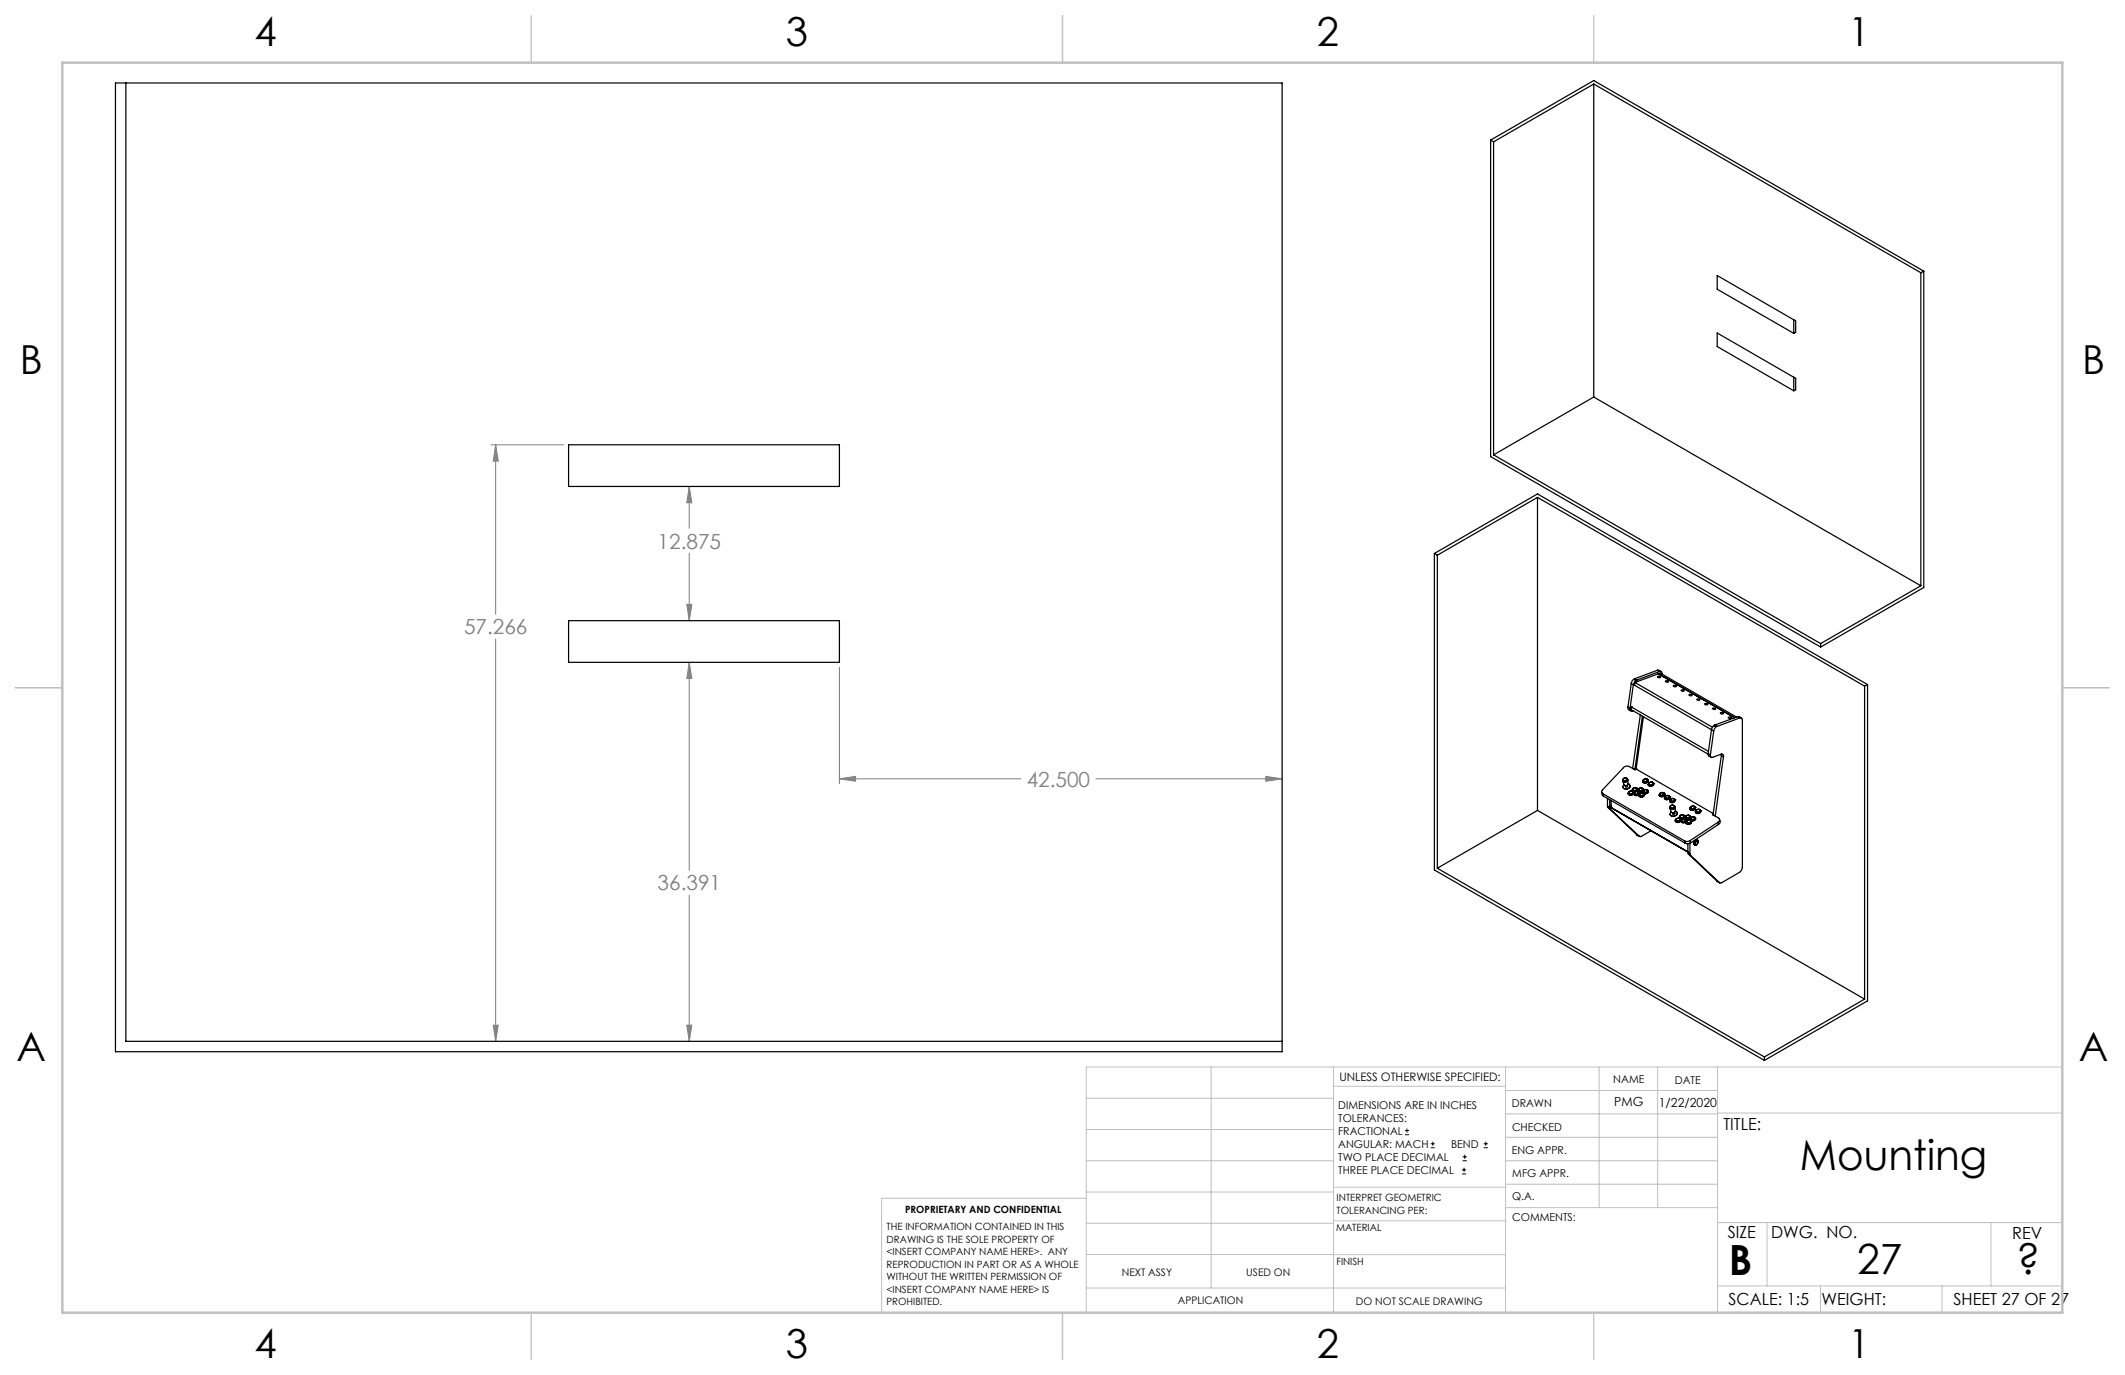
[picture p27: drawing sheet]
<svg xmlns="http://www.w3.org/2000/svg" width="432mm" height="279mm" viewBox="0 0 432 279" stroke-linecap="round" stroke-linejoin="round" font-family="sans-serif">
<defs><g id="words">
<g font-size="8.5">
<text x="365.7" y="237.7">Mounting</text>
<text x="351.3" y="259">B</text>
<text x="377.4" y="258.9">27</text>
<text x="409.8" y="258.9">?</text>
</g>
<g font-size="8.1">
<text x="51.7" y="9.3">4</text>
<text x="159.7" y="9.3">3</text>
<text x="267.6" y="9.3">2</text>
<text x="375.6" y="9.3">1</text>
<text x="4" y="76">B</text>
<text x="423.1" y="76">B</text>
<text x="3.3" y="215.7">A</text>
<text x="422.4" y="215.7">A</text>
<text x="51.7" y="276">4</text>
<text x="159.7" y="276">3</text>
<text x="267.6" y="276">2</text>
<text x="375.6" y="276">1</text>
</g>
<g font-size="4.2" fill="#808080">
<text x="133.6" y="111.5">12.875</text>
<text x="94.3" y="128.9">57.266</text>
<text x="208.6" y="159.8">42.500</text>
<text x="133.6" y="180.9">36.391</text>
</g>
<g font-size="3.4">
<text x="350.2" y="229.5">TITLE:</text>
<text x="351.1" y="251.6">SIZE</text>
<text x="359.9" y="251.6">DWG. NO.</text>
<text x="408.9" y="251.7">REV</text>
<text x="351.2" y="265.2">SCALE: 1:5</text>
<text x="370.1" y="265.3">WEIGHT:</text>
<text x="396.9" y="265.2">SHEET 27 OF 27</text>
</g>
<g font-size="2.5">
<text x="328" y="224.8">PMG</text>
<text x="337.1" y="224.9">1/22/2020</text>
</g>
<text font-size="2.4" x="272.2" y="219.7">UNLESS OTHERWISE SPECIFIED:</text>
<g font-size="2.2">
<text x="327.8" y="220.1">NAME</text>
<text x="340.3" y="220.2">DATE</text>
<text x="271.9" y="225.3">DIMENSIONS ARE IN INCHES</text>
<text x="271.9" y="227.9">TOLERANCES:</text>
<text x="307.2" y="224.9">DRAWN</text>
<text x="271.9" y="230.6">FRACTIONAL</text>
<text x="271.9" y="233.2">ANGULAR: MACH</text>
<text x="294.9" y="233.2">BEND</text>
<text x="307.3" y="229.8">CHECKED</text>
<text x="271.9" y="235.9">TWO PLACE DECIMAL</text>
<text x="271.9" y="238.5">THREE PLACE DECIMAL</text>
<text x="307.2" y="234.5">ENG APPR.</text>
<text x="307.3" y="239.2">MFG APPR.</text>
<text x="307.3" y="243.9">Q.A.</text>
<text x="307.3" y="248.1">COMMENTS:</text>
</g>
<g font-size="2.1">
<text x="227.9" y="259.2">NEXT ASSY</text>
<text x="253.3" y="259.2">USED ON</text>
<text x="239.3" y="265">APPLICATION</text>
<text x="275.5" y="265.1">DO NOT SCALE DRAWING</text>
</g>
<g font-size="2">
<text x="271.6" y="244.1">INTERPRET GEOMETRIC</text>
<text x="180.2" y="250">THE INFORMATION CONTAINED IN THIS</text>
<text x="183.9" y="246.4">PROPRIETARY AND CONFIDENTIAL</text>
<text x="271.5" y="250.2">MATERIAL</text>
<text x="271.6" y="246.6">TOLERANCING PER:</text>
<text x="180.2" y="252.5">DRAWING IS THE SOLE PROPERTY OF</text>
<text x="180.2" y="255.1">&lt;INSERT COMPANY NAME HERE&gt;. ANY</text>
<text x="180.2" y="257.6">REPRODUCTION IN PART OR AS A WHOLE</text>
<text x="271.5" y="257">FINISH</text>
<text x="180.2" y="260.1">WITHOUT THE WRITTEN PERMISSION OF</text>
<text x="180.2" y="262.6">&lt;INSERT COMPANY NAME HERE&gt; IS</text>
<text x="180.2" y="265.2">PROHIBITED.</text>
</g>
</g></defs>
<g fill="none" stroke="#000" stroke-width=".2">
<path d="M285.5 230.6h.8M285.5 229.7h.8M285.9 229.3v.9M290.7 233.2h.8M290.7 232.4h.8M291.1 232v.8M297.1 238.5h.8M297.1 237.7h.8M297.2 235.9h.9M297.2 235.1h.9M297.5 237.3v.8M297.6 234.6v.9"/>
<path d="M301.5 233.2h.8M301.5 232.4h.8M301.9 232v.8"/>
</g>
<g fill="none" stroke="#808080" stroke-width=".2">
<path d="M99.7 90.4h14.8M100.7 90.4l.5 3.3h-1zM100.7 90.4v34.4M140.1 98.8l.5 3.4h-1zM140.1 98.8v8.6M140.1 112.4v13.7M100.7 129.9v81.7M139.6 122.8h1l-.5 3.3zM140.1 134.6l.5 3.3h-1zM140.1 134.6v42.2M170.6 135.6v23.6M170.6 158.3l3.2-.5v1z"/>
<path d="M170.6 158.3h36.8M222.7 158.3h37.8M257.2 157.8l3.3 .5-3.3 .5zM140.1 181.9v29.7M100.2 208.3h1l-.5 3.3zM139.6 208.3h1l-.5 3.3z"/>
</g>
<g fill="none" stroke="#c0c0c0" stroke-width=".2">
<path d="M246.1 216.8v44.9M271 216.8v49.9M305.9 216.8v49.9M324.9 216.8v28.6M336.8 216.8v28.6M349 216.8v49.9M419.1 216.8h-198.4v49.9M220.7 235.9h50.3M220.7 229.5h50.3M220.7 223.2h50.3M271 220.7h34.9M305.9 231.1h43.1"/>
<path d="M305.9 226.3h43.1M305.9 221.6h43.1M305.9 235.9h43.1M349 226.2h70.1M220.7 248.6h50.3M220.7 242.2h50.3M220.7 254.9h50.3M220.7 243.5h-41.6v23.2M271 255h34.9M271 248.1h35M271 241.2h35M305.9 240.6h43.1"/>
<path d="M306 245.4h43M349 248.4h70.1M359.1 248.4v12.9M404.6 248.4v12.9M220.7 261.7h85.2M349 261.3h70.1M369.9 261.3v5.4M394.6 261.3v5.4"/>
</g>
<path d="M108 3.2v9.5M215.9 3.2v9.5M323.8 3.2v9.5M3.1 139.7h9.6M419.1 139.7h9.5M108 266.7v9.6M215.9 266.7v9.6M323.8 266.7v9.6" fill="none" stroke="#c0c0c0" stroke-width=".25"/>
<path d="M12.7 12.7h406.4v254h-406.4z" fill="none" stroke="#c0c0c0" stroke-width=".5"/>
<path d="M257.2 157.8l3.3 .5-3.3 .5zM170.6 158.3l3.2-.5v1zM140.1 134.6l.5 3.3h-1zM139.6 208.3h1l-.5 3.3zM100.2 208.3h1l-.5 3.3zM100.7 90.4l.5 3.3h-1zM139.6 122.8h1l-.5 3.3zM140.1 98.8l.5 3.4h-1z" fill="#808080"/>
<g fill="none" stroke="#000" stroke-width=".25">
<path d="M23.5 16.9h237v196.8h-237zM25.6 16.9v194.7h234.9M323.8 17.1l66.5 38.3M323.8 17.1l-20.3 11.7M323.8 17.1v63.6M302.9 28.5v64.3l67.1 38.7M302.9 28.5l.6 .3M302.9 28.5l20.9-12.1 67.1 38.7M303.5 28.8v63.6M390.3 55.4v63.6M390.9 55.1l-.6 .3M390.9 55.1v64.3l-20.9 12.1"/>
<path d="M364.5 65l.4 .2v2.3l-.4 .2M364.5 65v2.7M364.5 76.7v2.7M364.5 76.7l.4 .2v2.3l-.4 .2M364.5 65l-15.6-9v2.8l15.6 8.9M364.5 76.7l-15.6-9v2.7l15.6 9M115.5 90.4h55.1v8.4h-55.1zM303.5 92.4l66.5 38.4M323.8 80.7l66.5 38.3M323.8 80.7l-20.3 11.7M291.5 112.5v64.3l67 38.7M291.5 112.5l.6 .3"/>
<path d="M291.5 112.5l20.9-12.1 67.1 38.7M292.1 112.8v63.6M312.4 101.1l66.5 38.3M312.4 101.1l-20.3 11.7M312.4 101.1v63.6M390.3 119l-20.3 11.8M115.5 126.1h55.1v8.5h-55.1zM331.5 138.9l.4 .2M331.5 138.9l-.7 4.8M331.9 139.1l-.7 4.9M332.1 137.9l-.4 .4-.2 .6M332.1 137.9l.5 .3"/>
<path d="M332.2 138.7l-.1 .5 15.7 9.1M332.2 138.7l15.8 9.1M332.4 138.1l-.2 .1 .2 .1M332.4 138.1v.1M332.4 138.1l.1 .1M332.4 138.3l-.5 .8M332.4 138.3v.3M332.5 138.2v.4M332.6 138.2h-.1M336.8 136.2h.2l.5 .3M336.8 136.2l.4 .3M336.8 136.2l-4.7 1.7"/>
<path d="M336.8 137.5l.1-.1a.29 .29 0 0 1 .3 0 .29 .29 0 0 1 .2 .3h-.5zM337 136.9h.1M337 136.9l.4-.1 15.4 8.9M337 136.9l15.5 8.9M337 136.9l-4.8 1.8M337.2 136.5h.4l.1 .5M337.2 136.5l-4.6 1.7M338.5 138.4a.28 .28 0 0 1 .3-.1 .28 .28 0 0 1 .1 .3h-.4zM340 139.3a.28 .28 0 0 1 .4-.1 .28 .28 0 0 1 .1 .3h-.4zM370 130.8v.7M378.9 139.4v63.6M379.5 139.1l-.6 .3"/>
<path d="M379.5 139.1v64.3l-21 12.1M329.7 158.7l.3 .7a.46 .46 0 0 0 .5 .2 .46 .46 0 0 0 .3-.4M329.8 159.9v.1M330 158.2a.34 .34 0 0 1 .4-.1 .34 .34 0 0 1 .1 .4 .34 .34 0 0 1-.4 .1l-.3-.1zM330.7 159.5v.3l-.1 .1h-.2l-.2-.3M330.7 158.4a.52 .52 0 0 0-.5-.3 .52 .52 0 0 0-.5 .5M330.7 158.4a.54 .54 0 0 1-.3 .5 .54 .54 0 0 1-.7-.2M330.7 158.4a.56 .56 0 0 1-.4 .4 .56 .56 0 0 1-.6-.2v.1M330.8 158.5v.7M330.8 143.7l.1 .4 .5 .4M330.8 143.7l.4 .3M330.8 159.3a.54 .54 0 0 1 .4 .7 .54 .54 0 0 1-.7 .3 .49 .49 0 0 1-.6-.2 .49 .49 0 0 1 .1-.6"/>
<path d="M331.2 144l.2 .5 .4-.1M331.3 159.6a.82 .82 0 0 1-.7 .7 .82 .82 0 0 1-.8-.3M331.5 143.7v.5l15.6 9M331.5 143.7l15.7 9M331.7 143.6l-.2 .1M332.4 156.2l-.2 .2-1.2-.7-.3-.1-.7 .3-4.4 4.6-.1 .5 .2 .3M332.4 156.2l15.7 9.1M332.5 156.2h.1M333.3 145.3l-1.5 10.8 .4 .3 1.5-10.8M333.9 158.7h.1M333.9 145.7l-1.4 10.6M334.1 158.4l-.3 .4"/>
<path d="M334.1 158.4a.35 .35 0 0 1 .5-.1 .35 .35 0 0 1 0 .5 .35 .35 0 0 1-.4 0l-.3-.1zM334.4 158.3h.2l.3 .3M334.5 158.3a.39 .39 0 0 1 .3 .5 .39 .39 0 0 1-.5 .2 .36 .36 0 0 1-.4-.1 .36 .36 0 0 1 .1-.5M334.6 158.3l.2 .2M334.6 158.3l-.5 .1-.2 .3M334.8 158.5a.44 .44 0 0 1-.4 .4 .44 .44 0 0 1-.5-.2M334.8 158.5a.47 .47 0 0 1-.4 .4 .47 .47 0 0 1-.5-.2M334.9 158.6a.56 .56 0 0 1-.5 .5 .56 .56 0 0 1-.6-.3M334.9 158.6a.61 .61 0 0 1-.5 .4 .61 .61 0 0 1-.6-.2M335.1 159.1a.37 .37 0 0 1 .5-.2 .37 .37 0 0 1 .2 .5 .37 .37 0 0 1-.5 .2 .37 .37 0 0 1-.2-.5zM335.2 159l-.3 .5M335.2 159a.36 .36 0 0 1 .5-.1 .36 .36 0 0 1 .1 .5 .36 .36 0 0 1-.5 .1l-.2-.2z"/>
<path d="M335.6 158.9l.4 .3M335.7 159a.36 .36 0 0 1 .3 .4 .36 .36 0 0 1-.5 .3 .36 .36 0 0 1-.5-.1 .36 .36 0 0 1 .1-.5M335.9 159.1a.44 .44 0 0 1-.4 .5 .44 .44 0 0 1-.5-.3M336 159.2h.1M336 159.2a.57 .57 0 0 1-.4 .6 .57 .57 0 0 1-.7-.3M336 159.2a.6 .6 0 0 1-.4 .5 .6 .6 0 0 1-.7-.2M341.6 140.3a.31 .31 0 0 1 .3-.2 .31 .31 0 0 1 .3 .3l-.4 .1zM343.2 141.1a.3 .3 0 0 1 .4 0 .3 .3 0 0 1 .1 .3h-.4zM344.8 142.1a.33 .33 0 0 1 .4-.1 .33 .33 0 0 1 .2 .3h-.5zM346.4 143a.28 .28 0 0 1 .4-.1 .28 .28 0 0 1 .1 .3h-.5zM347.1 153.1l.1 .5 .5 .3M347.1 153.1l.5 .3"/>
<path d="M347.8 148.3l.4 .3M347.8 148.3l-.7 4.8M348 143.9a.4 .4 0 0 1 .6 .2h-.4zM348.2 148.6l-.6 4.8M348.4 147.4l.1 .1a.51 .51 0 0 0-.6 .5l-.1 .3M348.4 147.4v.1M348.5 147.3l-.1 .1M348.5 147.3l.4 .3M348.9 147.6l-.4 .3-.3 .7M349.6 144.9v-.1a.29 .29 0 0 1 .4 0 .29 .29 0 0 1 .1 .3l-.4-.1zM349.7 153.2l.4 .1 .1 .5M349.7 153.2l-1.7 .7-.4-.1v-.4"/>
<path d="M349.8 153.2v.3M349.8 153.5l-1.7 12.1 .4 .2 1.7-12M349.8 153.5l.4 .3M351.2 145.7a.28 .28 0 0 1 .4-.1 .28 .28 0 0 1 .1 .4l-.4-.1zM353.1 145.6h.3l.5 .3M353.1 145.6l.5 .3M353.1 145.6l-4.6 1.7M353.6 145.9h.3l.1 .4v29.9l-.1 .5-.4 .5-3.6 2.2h-.5M353.6 145.9l-4.7 1.7M292.1 176.4l66.4 38.4M312.4 164.7l66.5 38.3M312.4 164.7l-20.3 11.7"/>
<path d="M325.5 161l.1 .5 .2 .2M325.7 161.3l16.6 9.6M325.7 161.3l.1 .4M325.8 161.7l16.6 9.6M326.6 163.8l.2 .3M326.6 163.8l.5 .2M326.6 162.2v1.6M326.8 164.1l.4 .3M326.8 164.1l5.8 5.6M327.1 164l.1 .4M327.1 162.5v1.5M327.2 164.4l5.9 5.5"/>
<path d="M327.4 164.1h.1M327.4 164.1l15.6 9M327.4 162.7v1.4M330.9 161.1h.1M331.1 160.9a.32 .32 0 0 1 .5-.2 .32 .32 0 0 1 0 .5 .32 .32 0 0 1-.4 .1 .32 .32 0 0 1-.1-.4zM331.2 160.8l-.4 .5M331.5 160.7l.3 .1 .1 .2M331.6 160.8a.42 .42 0 0 1 .2 .5 .42 .42 0 0 1-.6 .2l-.3-.2 .1-.4M331.6 160.8l.2 .2M331.6 160.8h-.3l-.4 .3M331.7 160.6l.2 .3h.3M331.8 161a.44 .44 0 0 1-.4 .4 .44 .44 0 0 1-.5-.3"/>
<path d="M331.8 161a.47 .47 0 0 1-.4 .3 .47 .47 0 0 1-.5-.2M331.8 160.2a.37 .37 0 0 1 .5-.2 .37 .37 0 0 1 .2 .5 .37 .37 0 0 1-.5 .2 .37 .37 0 0 1-.2-.5zM331.9 160.2a.33 .33 0 0 1 .5-.2 .33 .33 0 0 1 0 .5 .33 .33 0 0 1-.4 .1 .33 .33 0 0 1-.1-.4zM331.9 161a.57 .57 0 0 1-.4 .6 .57 .57 0 0 1-.7-.3M331.9 161a.61 .61 0 0 1-.4 .5 .61 .61 0 0 1-.7-.2M332 160.1l-.3 .3v.2M332.2 161a.36 .36 0 0 1 .5-.2 .36 .36 0 0 1 .1 .5 .36 .36 0 0 1-.4 .1 .36 .36 0 0 1-.2-.4zM332.3 160.1l.5 .2M332.3 160.9l-.3 .2v.3M332.4 160.1a.4 .4 0 0 1 .3 .5 .4 .4 0 0 1-.6 .2 .32 .32 0 0 1-.4-.2 .32 .32 0 0 1 .2-.4M332.6 160.8a.45 .45 0 0 1 .5 .6 .45 .45 0 0 1-.7 .3l-.3-.1-.1-.3M332.6 160.3a.44 .44 0 0 1-.3 .4 .44 .44 0 0 1-.5-.3"/>
<path d="M332.6 169.7l.5 .3M332.6 169.7l.5 .2M332.7 160.8a.4 .4 0 0 1 .3 .6 .4 .4 0 0 1-.5 .2 .34 .34 0 0 1-.5-.2 .34 .34 0 0 1 .2-.5M332.8 160.3v.2l-.3 .3M332.8 160.3a.6 .6 0 0 1-.5 .5 .6 .6 0 0 1-.6-.2M332.8 160.9l.2 .1M332.8 160.9a.48 .48 0 0 0-.7 .4M332.9 160.5h.1M333 161a.44 .44 0 0 1-.4 .5 .44 .44 0 0 1-.5-.3M333 161a.47 .47 0 0 1-.4 .4 .47 .47 0 0 1-.5-.1M333 160.3a.33 .33 0 0 1 .5-.2 .33 .33 0 0 1 .1 .5 .33 .33 0 0 1-.4 .1 .33 .33 0 0 1-.2-.4zM333.1 161.1a.6 .6 0 0 1-.5 .5 .6 .6 0 0 1-.6-.2"/>
<path d="M333.1 160.2l-.3 .5M333.1 161.5h.1M333.2 161.3a.33 .33 0 0 1 .5-.2 .33 .33 0 0 1 .1 .5l-.5 .1-.1-.2zM333.3 161.2l-.3 .4M333.4 160.1l.4 .1 .1 .2M333.6 160.2a.41 .41 0 0 1 .2 .5 .41 .41 0 0 1-.6 .2l-.4-.2 .2-.4M333.7 161.1l.4 .3M333.8 160.3a.46 .46 0 0 0-.5-.2 .46 .46 0 0 0-.4 .4M333.8 160.3a.44 .44 0 0 1-.4 .5 .44 .44 0 0 1-.5-.3M333.8 161.1a.37 .37 0 0 1 .3 .5 .37 .37 0 0 1-.5 .3 .34 .34 0 0 1-.5-.2 .34 .34 0 0 1 .1-.4M333.8 160.3a.47 .47 0 0 1-.4 .4 .47 .47 0 0 1-.5-.2M333.8 161.2l.2 .2"/>
<path d="M333.8 161.2a.48 .48 0 0 0-.7 .3M333.9 160.4h.1M333.9 160.4a.57 .57 0 0 1-.4 .6 .57 .57 0 0 1-.7-.3M333.9 160.4a.6 .6 0 0 1-.5 .5 .6 .6 0 0 1-.6-.2M334 161.4a.44 .44 0 0 1-.4 .4 .44 .44 0 0 1-.5-.3M334 161.4a.47 .47 0 0 1-.4 .3 .47 .47 0 0 1-.5-.2M334 160.8v.1M334.1 160.5a.33 .33 0 0 1 .5-.1 .33 .33 0 0 1-.1 .6 .31 .31 0 0 1-.4 0 .31 .31 0 0 1 0-.5zM334.1 161.4h.1M334.1 161.4a.57 .57 0 0 1-.4 .6 .57 .57 0 0 1-.7-.4M334.1 161.4a.6 .6 0 0 1-.4 .5 .6 .6 0 0 1-.7-.3M334.2 160.5a.41 .41 0 0 0-.3 .6 .41 .41 0 0 0 .7 .1l.3-.3 .1-.2"/>
<path d="M334.5 160.4l.3 .1 .2 .2M334.6 160.4a.43 .43 0 0 1 .2 .7 .43 .43 0 0 1-.6 0l-.3-.2 .2-.3M334.7 160.5l.1 .2M334.7 160.5a.46 .46 0 0 0-.7 .4M334.8 160.7a.45 .45 0 0 1-.3 .4 .45 .45 0 0 1-.5-.2M334.8 160.7a.47 .47 0 0 1-.3 .3 .47 .47 0 0 1-.5-.1M335 160.7a.57 .57 0 0 1-.5 .6 .57 .57 0 0 1-.6-.4M335.5 168.8l-2 1.2-.4-.1M337.3 161.3a.38 .38 0 0 1 .5-.3 .38 .38 0 0 1 .2 .5 .41 .41 0 0 1-.4 .1 .41 .41 0 0 1-.3-.3zM337.5 161.1l-.3 .3v.2M337.8 161l.5 .3M337.9 161.1a.39 .39 0 0 1 .3 .5 .39 .39 0 0 1-.6 .2 .32 .32 0 0 1-.4-.2 .32 .32 0 0 1 .2-.4"/>
<path d="M338 161.1l.1 .2M338 161.1a.43 .43 0 0 0-.5 0 .43 .43 0 0 0-.2 .4M338.1 161.3a.47 .47 0 0 1-.3 .3 .47 .47 0 0 1-.5-.1M338.1 161.3a.45 .45 0 0 1-.3 .4 .45 .45 0 0 1-.5-.3v.1M338.3 161.3a.57 .57 0 0 1-.5 .6 .57 .57 0 0 1-.6-.3M338.3 161.3a.6 .6 0 0 1-.5 .5 .6 .6 0 0 1-.6-.2M338.3 162.1h.1M338.5 161.8a.32 .32 0 0 1 .4-.2 .32 .32 0 0 1 .1 .5 .32 .32 0 0 1-.5 .1 .32 .32 0 0 1 0-.4zM338.5 161.7l-.3 .5M338.8 161.6l.5 .3M339 161.7a.41 .41 0 0 1 .2 .5 .41 .41 0 0 1-.6 .2l-.4-.2 .2-.4M339 161.7l.2 .2"/>
<path d="M339 161.7a.45 .45 0 0 0-.7 .4M339.2 161.9a.44 .44 0 0 1-.4 .4 .44 .44 0 0 1-.5-.2M339.2 161.9a.47 .47 0 0 1-.4 .4 .47 .47 0 0 1-.5-.2M339.3 161.9h.1M339.3 161.9a.57 .57 0 0 1-.4 .6 .57 .57 0 0 1-.7-.3M339.3 161.9a.6 .6 0 0 1-.5 .5 .6 .6 0 0 1-.6-.2M339.3 164.1v.1M339.3 164.3l.2 .7a.51 .51 0 0 0 .9-.2M339.4 162.7h.1M339.5 163.8a.33 .33 0 0 1 .4-.2 .33 .33 0 0 1 .2 .4 .33 .33 0 0 1-.5 .2 .33 .33 0 0 1-.1-.4zM339.5 162.3l-.2 .5M339.5 162.3a.35 .35 0 0 1 .5 0 .35 .35 0 0 1 .1 .4 .35 .35 0 0 1-.5 .1l-.2-.1z"/>
<path d="M339.9 162.2l.5 .3M340 162.3a.41 .41 0 0 1 .2 .6 .41 .41 0 0 1-.6 .1l-.3-.2 .2-.4M340.1 162.3l.1 .2M340.1 162.3a.48 .48 0 0 0-.7 .4M340.2 162.5a.44 .44 0 0 1-.3 .4 .44 .44 0 0 1-.5-.2M340.2 162.5a.48 .48 0 0 1-.3 .3 .48 .48 0 0 1-.5-.1M340.2 162.5h.1M340.3 165v.3l-.2 .2-.2-.1-.1-.3M340.3 163.9a.54 .54 0 0 0-.6-.3 .54 .54 0 0 0-.4 .5M340.3 163.9a.53 .53 0 0 1-.3 .6 .53 .53 0 0 1-.7-.3M340.3 163.9a.56 .56 0 0 1-.4 .4 .56 .56 0 0 1-.6-.2M340.4 162.5h.1"/>
<path d="M340.4 162.5a.57 .57 0 0 1-.5 .6 .57 .57 0 0 1-.6-.3M340.4 162.5a.6 .6 0 0 1-.5 .5 .6 .6 0 0 1-.6-.2M340.4 164v.8M340.4 164.8a.51 .51 0 0 1 .4 .6 .51 .51 0 0 1-.6 .4 .5 .5 0 0 1-.7-.1 .5 .5 0 0 1 .1-.7M340.5 166.7h.1M340.6 166.5a.36 .36 0 0 1 .4-.3 .36 .36 0 0 1 .2 .5 .36 .36 0 0 1-.4 .2 .36 .36 0 0 1-.2-.4zM340.7 166.3l-.3 .5M340.8 165.2a.76 .76 0 0 1-.6 .7 .76 .76 0 0 1-.8-.4M341.1 166.3l.4 .2M341.2 166.3a.38 .38 0 0 1 .2 .5 .38 .38 0 0 1-.5 .2 .32 .32 0 0 1-.4-.2 .32 .32 0 0 1 .1-.4M341.2 166.3l.2 .2M341.2 166.3a.48 .48 0 0 0-.7 .4"/>
<path d="M341.2 166.1l.2 .3h.4M341.4 166.5a.44 .44 0 0 1-.4 .4 .44 .44 0 0 1-.5-.2M341.4 166.5a.47 .47 0 0 1-.4 .4 .47 .47 0 0 1-.5-.2M341.5 165.7a.33 .33 0 0 1 .5-.1 .33 .33 0 0 1 0 .5 .33 .33 0 0 1-.4 .1 .33 .33 0 0 1-.1-.5zM341.5 166.5h.1M341.5 166.5a.57 .57 0 0 1-.4 .6 .57 .57 0 0 1-.7-.3M341.5 166.5a.6 .6 0 0 1-.4 .5 .6 .6 0 0 1-.7-.2M341.6 165.7l-.4 .4M341.7 166.8h.1M341.8 166.5a.32 .32 0 0 1 .5-.2 .32 .32 0 0 1 0 .5 .32 .32 0 0 1-.4 .1 .32 .32 0 0 1-.1-.4zM341.9 166.4l-.3 .5M341.9 165.6h.3l.1 .2"/>
<path d="M342 165.6a.42 .42 0 0 1 .2 .6 .42 .42 0 0 1-.6 .1l-.3-.2 .2-.4M342.1 165.6l.1 .2M342.1 165.6a.47 .47 0 0 0-.8 .4M342.2 166.3l.3 .1 .2 .3M342.2 165.8a.44 .44 0 0 1-.4 .4 .44 .44 0 0 1-.5-.2M342.2 165.8a.47 .47 0 0 1-.4 .4 .47 .47 0 0 1-.5-.2M342.3 165.9v.2l-.2 .3M342.3 166.4a.42 .42 0 0 1 .2 .5 .42 .42 0 0 1-.6 .2l-.3-.2 .2-.4M342.3 165.9a.59 .59 0 0 1-.4 .5 .59 .59 0 0 1-.7-.3M342.3 165.8v.1M342.3 170.9l.1 .4M342.4 166.4l.1 .2"/>
<path d="M342.4 166.4a.5 .5 0 0 0-.7 .4M342.5 166.6a.44 .44 0 0 1-.3 .4 .44 .44 0 0 1-.5-.2M342.5 166.6a.47 .47 0 0 1-.4 .3 .47 .47 0 0 1-.4-.1M342.5 165.9a.36 .36 0 0 1 .5-.3 .36 .36 0 0 1 .2 .5 .37 .37 0 0 1-.4 .2 .37 .37 0 0 1-.3-.4zM342.7 166.7a.57 .57 0 0 1-.5 .5 .57 .57 0 0 1-.6-.3M342.7 166.7a.6 .6 0 0 1-.5 .4 .6 .6 0 0 1-.6-.2M342.7 165.7l-.3 .3v.2M342.7 167.1h.1M342.8 166.8a.34 .34 0 0 1 .5-.2 .34 .34 0 0 1 .1 .5 .34 .34 0 0 1-.4 .1 .34 .34 0 0 1-.2-.4zM342.9 166.7l-.3 .3v.2M343 173.2l.1 .3M343 173.2l.4 .3"/>
<path d="M343 171.4v1.8M343 165.7l.5 .2M343.1 173.5l.4 .3M343.1 173.5l5.8 5.6M343.1 165.7a.4 .4 0 0 1 .3 .5 .4 .4 0 0 1-.5 .2 .32 .32 0 0 1-.4-.2 .32 .32 0 0 1 .1-.4M343.2 166.7l.5 .2M343.4 165.9a.46 .46 0 0 0-.5-.2 .46 .46 0 0 0-.4 .4M343.4 165.9a.44 .44 0 0 1-.4 .4 .44 .44 0 0 1-.5-.2M343.4 165.9a.47 .47 0 0 1-.4 .4 .47 .47 0 0 1-.5-.2M343.4 166.7a.39 .39 0 0 1 .2 .5 .39 .39 0 0 1-.6 .2 .32 .32 0 0 1-.3-.2 .32 .32 0 0 1 .1-.4M343.4 173.5l.1 .3M343.4 171.3v2.2"/>
<path d="M343.4 166.7l.2 .2M343.4 166.7a.45 .45 0 0 0-.7 .4M343.4 170.8l-.4 .2-.7-.1M343.4 170.8l.1 .5M343.5 165.9h.1M343.5 165.9a.57 .57 0 0 1-.4 .6 .57 .57 0 0 1-.7-.3M343.5 164.2h.1M343.5 165.9a.6 .6 0 0 1-.5 .5 .6 .6 0 0 1-.6-.2M343.5 166.4h.1M343.5 171.3l-.5 .1-.6-.1M343.5 173.8l5.9 5.6M343.6 166.9a.44 .44 0 0 1-.4 .4 .44 .44 0 0 1-.5-.2"/>
<path d="M343.6 164a.34 .34 0 0 1 .4-.2 .34 .34 0 0 1 .2 .5 .33 .33 0 0 1-.5 .1 .33 .33 0 0 1-.1-.4zM343.6 166.9a.47 .47 0 0 1-.4 .4 .47 .47 0 0 1-.5-.2M343.6 166.1a.33 .33 0 0 1 .5-.2 .33 .33 0 0 1 .1 .5 .33 .33 0 0 1-.4 .1 .33 .33 0 0 1-.2-.4zM343.7 163.9l-.3 .4M343.7 166.1l-.3 .4M343.7 166.9a.57 .57 0 0 1-.4 .6 .57 .57 0 0 1-.7-.3M343.7 166.9a.6 .6 0 0 1-.5 .5 .6 .6 0 0 1-.6-.2M344 163.8l.3 .1 .2 .2M344.1 165.9l.3 .2 .1 .2M344.1 163.8a.41 .41 0 0 1 .3 .6 .41 .41 0 0 1-.7 .1l-.3-.2 .2-.4M344.2 166a.39 .39 0 0 1 .3 .5 .39 .39 0 0 1-.5 .2 .36 .36 0 0 1-.5-.2 .36 .36 0 0 1 .1-.4M344.2 166l.2 .2"/>
<path d="M344.2 166h-.4l-.3 .4M344.3 164a.44 .44 0 0 0-.4-.2 .44 .44 0 0 0-.4 .4M344.3 164a.44 .44 0 0 1-.3 .5 .44 .44 0 0 1-.5-.3M344.3 164a.48 .48 0 0 1-.3 .4 .48 .48 0 0 1-.5-.2M344.4 166.2a.44 .44 0 0 1-.4 .4 .44 .44 0 0 1-.5-.2M344.4 166.2a.47 .47 0 0 1-.4 .4 .47 .47 0 0 1-.5-.2M344.5 164.1h.1M344.5 164.1a.57 .57 0 0 1-.5 .5 .57 .57 0 0 1-.6-.3M344.5 164.1a.6 .6 0 0 1-.5 .5 .6 .6 0 0 1-.6-.3M344.5 166.3a.57 .57 0 0 1-.4 .5 .57 .57 0 0 1-.7-.3M344.5 171.6h.1M344.5 166.3a.61 .61 0 0 1-.5 .4 .61 .61 0 0 1-.6-.2"/>
<path d="M344.6 171.1a.27 .27 0 0 1 .4-.1 .27 .27 0 0 1-.1 .4 .26 .26 0 0 1-.4 .2 .26 .26 0 0 1 .1-.5zM344.7 164.6a.34 .34 0 0 1 .5-.2 .34 .34 0 0 1 .1 .5 .34 .34 0 0 1-.4 .1 .34 .34 0 0 1-.2-.4zM344.8 164.5a.41 .41 0 0 0-.2 .7 .41 .41 0 0 0 .6 0l.3-.2 .1-.3M344.9 170.7a.56 .56 0 0 0-.6 .3 .56 .56 0 0 0 .2 .7l.2-.1a.36 .36 0 0 1-.5-.2 .36 .36 0 0 1 .3-.5l.4-.2 .2 .3M344.9 170.7a.57 .57 0 0 0-.6 .3 .57 .57 0 0 0 .1 .7M344.9 170.7h.1M344.9 170.7l.2 .3M344.9 170.9l.2 .1M344.9 170.9a.44 .44 0 0 0-.5 .2 .44 .44 0 0 0 .1 .5M344.9 170.9a.53 .53 0 0 0-.4 .7M345.1 171a.55 .55 0 0 1-.6 .6M345.1 164.5h.3l.2 .2"/>
<path d="M345.3 164.5a.43 .43 0 0 1 .1 .6 .43 .43 0 0 1-.6 .1l-.3-.2 .2-.4M345.4 164.7a.43 .43 0 0 0-.4-.2 .43 .43 0 0 0-.4 .4M345.4 164.7a.44 .44 0 0 1-.3 .4 .44 .44 0 0 1-.5-.2M345.4 164.7h.1a.47 .47 0 0 1-.4 .4 .47 .47 0 0 1-.5-.2M345.6 164.7a.54 .54 0 0 1-.5 .6 .54 .54 0 0 1-.6-.3M348.1 165.5l1.3 .8v.4l-.3 .4M348.9 179.1l.6 .3M348.9 179.1l.5 .3M349.1 167.1l-5.7 3.7M349.1 167.1l.1 .4M349.2 167.5l-5.7 3.8M349.4 166.5l.1 .6-.3 .4"/>
<path d="M358.5 214.8v.7M378.9 203l-20.4 11.8"/>
</g>
<use href="#words"/>
</svg>
